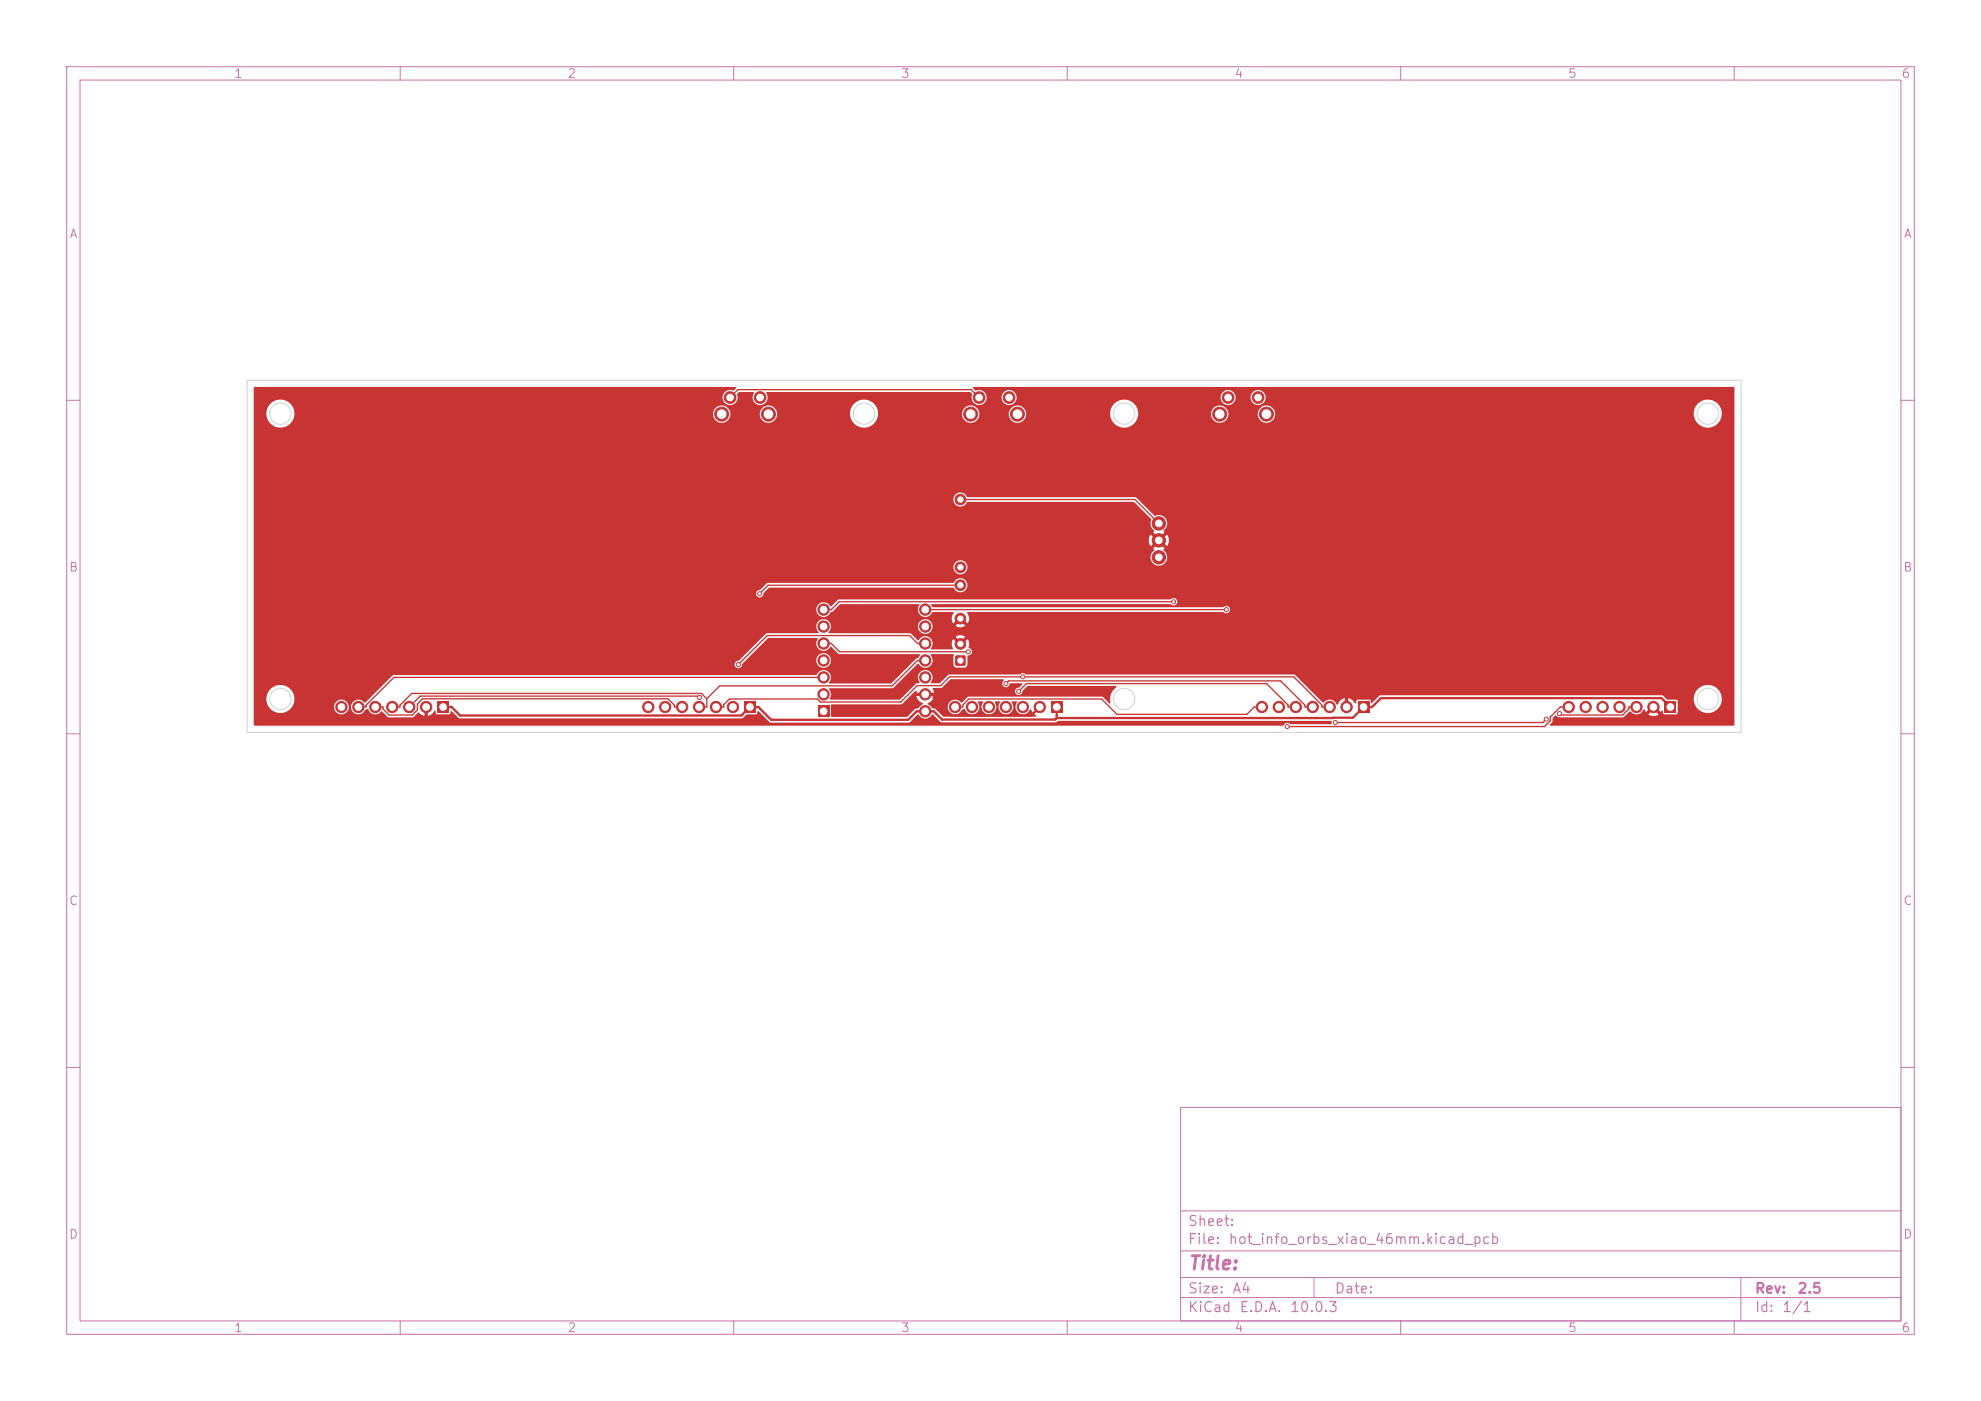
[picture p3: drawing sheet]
<svg xmlns="http://www.w3.org/2000/svg" width="297mm" height="210mm" viewBox="0 0 297 210" stroke-linecap="round" stroke-linejoin="round" font-family="sans-serif">
<defs><g id="words">
<text font-size="2" fill="#c872ab" x="178" y="190.8">Title:</text>
<g font-size="1.5" fill="#c872ab">
<text x="178" y="184.2">Sheet:</text>
<text x="178" y="186.9">File:</text>
<text x="184.1" y="186.9">hot_info_orbs_xiao_46mm.kicad_pcb</text>
<text x="178" y="197.1">KiCad</text>
<text x="178" y="194.3">Size:</text>
<text x="184.7" y="194.3">A4</text>
<text x="185.7" y="197.1">E.D.A.</text>
<text x="193.3" y="197.1">10.0.3</text>
<text x="200" y="194.3">Date:</text>
<text x="263" y="194.3">Rev:</text>
<text x="263" y="197.1">Id:</text>
<text x="267.1" y="197.1">1/1</text>
<text x="269.4" y="194.3">2.5</text>
</g>
<g font-size="1.3" fill="#c872ab">
<text x="35" y="12">1</text>
<text x="85" y="12">2</text>
<text x="135" y="12">3</text>
<text x="185" y="12">4</text>
<text x="235" y="12">5</text>
<text x="285" y="12">6</text>
<text x="10.3" y="36">A</text>
<text x="285.4" y="36">A</text>
<text x="10.3" y="86">B</text>
<text x="285.3" y="86">B</text>
<text x="10.3" y="136">C</text>
<text x="285.3" y="136">C</text>
<text x="10.3" y="186">D</text>
<text x="285.3" y="186">D</text>
<text x="35" y="200">1</text>
<text x="85" y="200">2</text>
<text x="135" y="200">3</text>
<text x="185" y="200">4</text>
<text x="235" y="200">5</text>
<text x="285" y="200">6</text>
</g>
</g></defs>
<g fill="none" stroke="#c872ab" stroke-width=".15">
<path d="M10 10h277v190h-277zM12 12h273v186h-273zM60 10v2M110 10v2M160 10v2M210 10v2M260 10v2M10 60h2M285 60h2M10 110h2M285 110h2M10 160h2"/>
<path d="M177 166h108v32h-108zM285 160h2M60 198v2M110 198v2M160 198v2M177 194.5h108M177 191.5h108M177 187.5h108M177 181.5h108M197 191.5v3M210 198v2M260 198v2"/>
<path d="M261 191.5v6.5"/>
</g>
<circle cx="173.7" cy="81" r="1" fill="#c83434" stroke="#c83434" stroke-width=".15"/>
<path d="M111.6 105.1h1.7v1.7h-1.7z" fill="#c83434"/>
<g fill="#c83434" stroke="#c83434" stroke-width=".15">
<circle cx="109.9" cy="106" r=".85"/>
<circle cx="107.3" cy="106" r=".85"/>
<circle cx="104.8" cy="106" r=".85"/>
<circle cx="102.3" cy="106" r=".85"/>
<circle cx="99.7" cy="106" r=".85"/>
<circle cx="97.2" cy="106" r=".85"/>
</g>
<path d="M157.6 105.1h1.7v1.7h-1.7z" fill="#c83434"/>
<g fill="#c83434" stroke="#c83434" stroke-width=".15">
<circle cx="155.9" cy="106" r=".85"/>
<circle cx="153.4" cy="106" r=".85"/>
<circle cx="150.8" cy="106" r=".85"/>
<circle cx="148.3" cy="106" r=".85"/>
<circle cx="145.7" cy="106" r=".85"/>
<circle cx="143.2" cy="106" r=".85"/>
</g>
<path d="M249.6 105.1h1.7v1.7h-1.7z" fill="#c83434"/>
<g fill="#c83434" stroke="#c83434" stroke-width=".15">
<circle cx="247.9" cy="106" r=".85"/>
<circle cx="245.3" cy="106" r=".85"/>
<circle cx="242.8" cy="106" r=".85"/>
<circle cx="240.3" cy="106" r=".85"/>
<circle cx="237.7" cy="106" r=".85"/>
<circle cx="235.2" cy="106" r=".85"/>
<circle cx="173.7" cy="78.5" r="1"/>
<circle cx="173.7" cy="83.5" r="1"/>
</g>
<path d="M203.6 105.1h1.7v1.7h-1.7z" fill="#c83434"/>
<g fill="#c83434" stroke="#c83434" stroke-width=".15">
<circle cx="201.9" cy="106" r=".85"/>
<circle cx="199.3" cy="106" r=".85"/>
<circle cx="196.8" cy="106" r=".85"/>
<circle cx="194.3" cy="106" r=".85"/>
<circle cx="191.7" cy="106" r=".85"/>
<circle cx="189.2" cy="106" r=".85"/>
</g>
<path d="M65.6 105.1h1.7v1.7h-1.7z" fill="#c83434"/>
<g fill="#c83434" stroke="#c83434" stroke-width=".15">
<circle cx="63.9" cy="106" r=".85"/>
<circle cx="61.3" cy="106" r=".85"/>
<circle cx="58.8" cy="106" r=".85"/>
<circle cx="56.3" cy="106" r=".85"/>
<circle cx="53.7" cy="106" r=".85"/>
<circle cx="51.2" cy="106" r=".85"/>
</g>
<path d="M143.3 98.3h1.4v1.4h-1.4z" fill="#c83434"/>
<circle cx="144" cy="96.5" r=".8" fill="#c83434" stroke="#c83434" stroke-width=".15"/>
<path d="M122.6 105.8h1.7v1.7h-1.7z" fill="#c83434"/>
<g fill="#c83434" stroke="#c83434" stroke-width=".15">
<circle cx="123.5" cy="104.1" r=".85"/>
<circle cx="123.5" cy="101.5" r=".85"/>
<circle cx="123.5" cy="99" r=".85"/>
<circle cx="123.5" cy="96.5" r=".85"/>
<circle cx="123.5" cy="93.9" r=".85"/>
<circle cx="123.5" cy="91.4" r=".85"/>
<circle cx="138.7" cy="91.4" r=".85"/>
<circle cx="138.7" cy="93.9" r=".85"/>
<circle cx="138.7" cy="96.5" r=".85"/>
<circle cx="138.7" cy="99" r=".85"/>
<circle cx="138.7" cy="101.5" r=".85"/>
<circle cx="138.7" cy="104.1" r=".85"/>
<circle cx="138.7" cy="106.6" r=".85"/>
<circle cx="144" cy="74.9" r=".8"/>
<circle cx="144" cy="85" r=".8"/>
<circle cx="189.9" cy="62.1" r="1.05"/>
<circle cx="182.9" cy="62.1" r="1.05"/>
<circle cx="188.6" cy="59.6" r=".87"/>
<circle cx="184.1" cy="59.6" r=".87"/>
<circle cx="152.5" cy="62.1" r="1.05"/>
<circle cx="145.5" cy="62.1" r="1.05"/>
<circle cx="151.3" cy="59.6" r=".87"/>
<circle cx="146.8" cy="59.6" r=".87"/>
<circle cx="115.2" cy="62.1" r="1.05"/>
<circle cx="108.2" cy="62.1" r="1.05"/>
<circle cx="114" cy="59.6" r=".87"/>
<circle cx="109.5" cy="59.6" r=".87"/>
<circle cx="144" cy="87.7" r=".8"/>
<circle cx="144" cy="92.7" r=".8"/>
<circle cx="233.8" cy="107" r=".3"/>
<circle cx="104.9" cy="104.5" r=".3"/>
<circle cx="153.3" cy="101.5" r=".3"/>
<circle cx="150.8" cy="102.5" r=".3"/>
<circle cx="152.7" cy="103.6" r=".3"/>
<circle cx="200.2" cy="108.3" r=".3"/>
<circle cx="110.7" cy="99.6" r=".3"/>
<circle cx="231.8" cy="107.8" r=".3"/>
<circle cx="193" cy="108.9" r=".3"/>
<circle cx="113.9" cy="89" r=".3"/>
<circle cx="145.2" cy="97.7" r=".3"/>
<circle cx="183.9" cy="91.4" r=".3"/>
<circle cx="176" cy="90.2" r=".3"/>
</g>
<path d="M66.4 106h1.3l1.3 1.3h42.2l1.2-1.3h1.3l1.9 1.9h20.6l1.2-1.3h2.6l1.2 1.3h17l.2-.3M138.7 104.1h1.3v.5l2.6 2.7h12l1.3-1.3M158.4 106v1.6M250.4 106l-1.3-1.4h-42.1l-1.3 1.4h-1.3l-1.6 1.6h-44.4" fill="none" stroke="#c83434" stroke-width=".35"/>
<g fill="none" stroke="#c83434" stroke-width=".2">
<path d="M109.5 59.6l1.1-1.2h35l1.2 1.2M144 74.9h26.2l3.5 3.6M123.5 96.5h1.1l1.3 1.2h19.3M138.7 99h-1.1l-3.8 3.8h-25.9l-1.9 1.9M138.7 96.5h-1.1l-1.2-1.2h-21.4l-4.3 4.3M138.7 91.4h45.2M144 87.7h-28.8l-1.3 1.3M176 90.2h-50.2l-1.2 1.2h-1.1M56.3 106h1.1v.3l.9 .9h3.5l.8-.8v-.9l.8-.8h36.8l.9 1v.3h1.2M104.9 104.5l-.2-.2h-41.7l-1.7 1.7M106 104.7l-.8-.8h-43.5l-1.7 1.8v.3h-1.2M106 104.7v1.3h-1.2"/>
<path d="M107.4 106h1.1v-.4l.8-.8h13.2l.5 .4h12.1l2.4-2.4h3.5l1.4-1.3h51.6l4.2 4.2v.3h1.1M123.5 101.5h-64.4l-4.2 4.2v.3h-1.2M143.2 106h1.1v-.3l1-.9h19.9l2.3 2.3h19.4l1.1-1.1h1.2M150.8 102.5l.4-.4h40.8l3.7 3.6v.3h1.1M152.7 103.6l1.2-1.1h36l3.2 3.2v.3h1.2M231.8 107.8l-.5 .5h-31.1M235.2 106h-1.3l-1.5 1.5v.5l-.8 .9h-38.6M245.3 106h-1.1v.3l-.9 .9h-9.3l-.2-.2"/>
</g>
<g fill="#c83434">
<path d="M38.1 58.1l72.2-.1v.2l-.3 .3a1.19 1.19 0 0 0-1.4 .4 1.19 1.19 0 0 0 0 1.4 1.17 1.17 0 0 0 1.5 .2 1.17 1.17 0 0 0 .4-1.5l.3-.2h2.1l.1 .1a1.15 1.15 0 0 0 .3 1.5 1.15 1.15 0 0 0 1.5 0 1.15 1.15 0 0 0 .1-1.6h30.5l.3 .2a1.19 1.19 0 0 0 .3 1.4 1.19 1.19 0 0 0 1.4 .2l.4-.6 .1-.5h2.3a1.13 1.13 0 0 0 1.1 1.2 1.13 1.13 0 0 0 1.1-1.2h30.6v.2a1.13 1.13 0 0 0 1.2 1 1.13 1.13 0 0 0 1-1.2h2.3v.2a1.13 1.13 0 0 0 1.7 .9 1.13 1.13 0 0 0 0-2 1.13 1.13 0 0 0-1.7 .9h-2.3v-.2a1.13 1.13 0 0 0-1.2-.8 1.13 1.13 0 0 0-1 1h-30.6v-.2a1.13 1.13 0 0 0-1.2-.8 1.13 1.13 0 0 0-1 1h-2.3v-.2a1.29 1.29 0 0 0-1.7-.8l-.3-.3v-.2h114.1v50.7l-27.5 .1-.1-.2a.98 .98 0 0 0 .4-1l.4-.4 .4 .3h.4h9.3l1.1-.9a1.19 1.19 0 0 0 2.1-.3l.3 .4 .6-.6 .4 .4-.6 .6a1.34 1.34 0 0 0 1.5 0l-.7-.6 .4-.4 .6 .6 .1-.2h.2v.4l.2 .2h1.8l.2-.2v-2h-1.5l-.3-.3h4.2a2.1 2.1 0 0 0 3 2.1 2.1 2.1 0 0 0 .5-3.6 2.1 2.1 0 0 0-3.4 1.3l-.1 .2h-4.2l-.5-.4h-42.2l-1.3 1.2-.1-.1-.1-.3-.1-.1h-1.8l-.3 .1v.4h-.1l-.4-.4-.7-.3v.8h-.5v-.8a1.67 1.67 0 0 0-1.1 .9h-.1a1.18 1.18 0 0 0-2-.3l-4.4-4.2h-40.3a.61 .61 0 0 0-.8 0h-10.6l-1.4 1.3h-1.2l-.1-.1a1.12 1.12 0 0 0-.1-1.6 1.12 1.12 0 0 0-1.6 .1 1.12 1.12 0 0 0 0 1.5l-.1 .1-.5 .1-2.4 2.4h-10.4l-.1-.2a1.1 1.1 0 0 0-.1-1.3l.1-.2 9.5-.1 3.7-3.6h.1a1.13 1.13 0 0 0 1.7 .3 1.13 1.13 0 0 0 .1-1.7l.1-.1 3.4 .1-.1 1.6 .2 .2 .3 .2h1.2l.3-.2 .1-.2 .1-1.4a.58 .58 0 0 0 .6-.5 .58 .58 0 0 0-.5-.7 1.78 1.78 0 0 0-.1-1.3l-.7 .7-.1-.2-.3-.2 .7-.7a1.29 1.29 0 0 0-1.4 0l.6 .7-.2 .2-.1 .2-.7-.7a1.64 1.64 0 0 0-.1 1.5h-3.1l-.1-.1a1.14 1.14 0 0 0-.3-1.7 1.14 1.14 0 0 0-1.7 .5l-1.2-1.1h-12.1l-.1-.1 .3-.5 .1-.5h13v.2a1.1 1.1 0 0 0 1.7 .9 1.1 1.1 0 0 0 0-1.9 1.1 1.1 0 0 0-1.7 .8h-13v-.1a1.11 1.11 0 0 0-1.7-.7 1.11 1.11 0 0 0-.2 1.8l-.1 .1h-7.7l-4.2 4.2a.57 .57 0 0 0-.6 .6 .57 .57 0 0 0 .7 .5 .57 .57 0 0 0 .5-.7l.6-.6h10.5a1.1 1.1 0 0 0 1.5 1.1 1.1 1.1 0 0 0 .3-1.8 1.1 1.1 0 0 0-1.8 .5v.2h-10.5l3.3-3.3 7.4 .1a1.16 1.16 0 0 0 .3 1.7 1.16 1.16 0 0 0 1.7-.5l1.2 1.1h12l.1 .2-.3 .4-.2 .1-3.8 3.8h-9.2l-.1-.2a1.11 1.11 0 0 0-.3-1.7 1.11 1.11 0 0 0-1.6 .6h-63.4l-4.3 4.1a1.12 1.12 0 0 0-1.8-.1 1.12 1.12 0 0 0 .3 1.8 1.12 1.12 0 0 0 1.6-.7h.4a1.19 1.19 0 0 0 2.1 .3l1 .9h3.6l.8-.7 .9 .5v-.9h.5v.9l.7-.3 .4-.5 .1 .1v.3l.3 .2h1.8l.1-.2 .1-.3h.1l1.2 1.1h42.3l.8-.6h1.4l.1-.2 .1-.3h.1l1.7 1.6 .2 .1h20.6l1.4-1.2a1.33 1.33 0 0 0 1.8 .4l.3-.4h.2l1.3 1.2h17.1l.4-.2h40.8l.2 .1v.3l-.2 .1-6.1-.1a.65 .65 0 0 0-1 .3h-154.3l-.1-4.2h1.9a2.1 2.1 0 0 0 1.5 2.2 2.1 2.1 0 0 0 2.4-.9h6.3v.2a1.1 1.1 0 0 0 1.7 .8 1.1 1.1 0 0 0 0-1.9 1.1 1.1 0 0 0-1.7 .9h-6.3l.1-.2a2.1 2.1 0 0 0-1.3-2.9 2.1 2.1 0 0 0-2.7 1.8h-1.9v-13.3h84.4v.2a1.15 1.15 0 0 0 1 1 1.15 1.15 0 0 0 1.2-.8h.2l1.2-1.1h11.8a1.14 1.14 0 0 0 .4 1.7 1.14 1.14 0 0 0 1.6-.6h3.1l.1 .2a1.29 1.29 0 0 0-.1 1.6l.7-.7 .1 .2 .2 .1-.6 .7a1.29 1.29 0 0 0 1.4 0l-.7-.7 .3-.1 .1-.2 .7 .6a1.59 1.59 0 0 0-.1-1.6h38.4a.56 .56 0 0 0 .9-.1 .56 .56 0 0 0-.1-.8 .56 .56 0 0 0-.8 .1h-43.6a.27 .27 0 0 1-.1-.4h35.8a.56 .56 0 0 0 .9-.1 .56 .56 0 0 0-.1-.8 .56 .56 0 0 0-.8 .2h-49.7l-1.3 1a1.12 1.12 0 0 0-1.2-.6 1.12 1.12 0 0 0-.9 1h-84.4v-2.4h75.3v.2a.57 .57 0 0 0 .7 .4 .57 .57 0 0 0 .5-.6l.9-.8h27.5a1.09 1.09 0 0 0 1.5 .6 1.09 1.09 0 0 0 .5-1.5 1.13 1.13 0 0 0-1-.5 1.13 1.13 0 0 0-1 .7h-27.8l-1.2 1a.55 .55 0 0 0-.6 .5h-75.3v-4h104.9v.2a1.06 1.06 0 0 0 1.6 .8 1.06 1.06 0 0 0 0-1.8 1.06 1.06 0 0 0-1.6 .8h-104.9v-10.1h104.9v.2a1.11 1.11 0 0 0 1 .9 1.11 1.11 0 0 0 1.2-.7h24.9l2.6 2.7a1.39 1.39 0 0 0 .5 1.7l-.2 .2 .7 .7-.3 .4-.8-.8v.1a1.49 1.49 0 0 0 0 1.7l.8-.8 .3 .4-.7 .7 .2 .2-.1 .1a1.26 1.26 0 0 0-.2 1.9 1.26 1.26 0 0 0 1.9-.1 1.26 1.26 0 0 0-.3-1.8l.2-.3-.7-.7 .3-.4 .8 .8a1.48 1.48 0 0 0 0-1.8l-.8 .8-.3-.4 .7-.7-.2-.2v-.1a1.29 1.29 0 0 0 .4-1.7 1.29 1.29 0 0 0-1.7-.5l-2.9-2.8h-25.2a1.07 1.07 0 0 0-1.1-.7 1.07 1.07 0 0 0-1 1h-104.9v-12.9h1.9v.2a2.1 2.1 0 0 0 2.2 2 2.1 2.1 0 0 0 2-2.1h62.8v.2a1.3 1.3 0 0 0 1.4 1.2 1.3 1.3 0 0 0 1.2-1.4h4.4v.2a1.3 1.3 0 0 0 1.5 1.2 1.3 1.3 0 0 0 1.1-1.5h10.9v.2a2.1 2.1 0 0 0 2.2 2 2.1 2.1 0 0 0 2-2.1h12.6v.2a1.3 1.3 0 0 0 1.4 1.2 1.3 1.3 0 0 0 1.2-1.4h4.4v.2a1.3 1.3 0 0 0 1.5 1.2 1.3 1.3 0 0 0 1.1-1.5h12.6v.2a2.1 2.1 0 0 0 2.2 2 2.1 2.1 0 0 0 2-2.1h11v.2a1.3 1.3 0 0 0 1.4 1.2 1.3 1.3 0 0 0 1.2-1.4h4.4v.2a1.3 1.3 0 0 0 1.4 1.2 1.3 1.3 0 0 0 1.2-1.5h62.7v.2a2.1 2.1 0 0 0 3.2 1.7 2.1 2.1 0 0 0 0-3.6 2.1 2.1 0 0 0-3.2 1.7h-62.7l-.1-.1a1.3 1.3 0 0 0-1.3-1 1.3 1.3 0 0 0-1.2 1.2h-4.4l-.1-.1a1.3 1.3 0 0 0-1.3-1.1 1.3 1.3 0 0 0-1.2 1.2h-11v-.1a2.1 2.1 0 0 0-2.1-2 2.1 2.1 0 0 0-2.1 2h-12.6v-.1a1.3 1.3 0 0 0-1.4-1 1.3 1.3 0 0 0-1.2 1.2h-4.4v-.1a1.3 1.3 0 0 0-1.3-1.1 1.3 1.3 0 0 0-1.3 1.2h-12.6v-.1a2.11 2.11 0 0 0-2.1-2 2.11 2.11 0 0 0-2.1 2h-10.9v-.1a1.3 1.3 0 0 0-1.4-1 1.3 1.3 0 0 0-1.2 1.2h-4.4v-.1a1.3 1.3 0 0 0-1.4-1.1 1.3 1.3 0 0 0-1.2 1.2h-62.8v-.1a2.1 2.1 0 0 0-2.1-2 2.1 2.1 0 0 0-2.1 2h-1.9z"/>
<path d="M124.6 105.6h10.5l2.1-2h.2v.2h.9v.5h-.9a1.67 1.67 0 0 0 1 1.2l-.4 .3a.65 .65 0 0 1-.7 .4l-1.4 1.3h-11.2l-.1-.2z"/>
<path d="M139.2 103.8h.8l-.2-.5 .1-.2h1.3l1.3-1.3h7.9l.1 .1v.1a.58 .58 0 0 0 .1 1 .58 .58 0 0 0 .8-.6h1.8v.2l-.4 .4a.58 .58 0 0 0-.6 .6 .58 .58 0 0 0 .6 .6 .58 .58 0 0 0 .5-.7l.8-.7h13.2l.1 .2a2.44 2.44 0 0 0-.9 2.4h-.2l-1.1-1h-20l-1 .9a1.12 1.12 0 0 0-1.5-.3 1.12 1.12 0 0 0-.4 1.5 1.12 1.12 0 0 0 1.5 .4l.1-.1a.73 .73 0 0 1 .6-.5h.1a1.16 1.16 0 0 0 1.1 .8 1.16 1.16 0 0 0 1.1-.9v-.5l-.2-.5h.8a1.13 1.13 0 0 0 0 1.5 1.13 1.13 0 0 0 1.6 .1 1.13 1.13 0 0 0 .1-1.5l.2-.2 .6 .1a1.13 1.13 0 0 0 .1 1.5 1.13 1.13 0 0 0 1.5 .1 1.13 1.13 0 0 0 .2-1.5l.1-.2 .7 .1a1.16 1.16 0 0 0 .3 1.7 1.16 1.16 0 0 0 1.7-.6l.1 .1a1.45 1.45 0 0 0 .8 .8l-.1 .2h-13.8l-1.3-1.2a.65 .65 0 0 1-.8-.4l-.3-.2v-.2a1.5 1.5 0 0 0 .9-1.1h-.8z"/>
</g>
<g fill="none" stroke="#d0d2cd" stroke-width=".15">
<path d="M37 57h224v52.8h-224z"/>
<circle cx="42" cy="62" r="1.6"/>
<circle cx="129.5" cy="62" r="1.6"/>
<circle cx="168.5" cy="62" r="1.6"/>
<circle cx="256" cy="62" r="1.6"/>
<circle cx="42" cy="104.8" r="1.6"/>
<circle cx="168.5" cy="104.8" r="1.6"/>
<circle cx="256" cy="104.8" r="1.6"/>
</g>
<g fill="#fff" stroke="#fff" stroke-width=".15">
<circle cx="233.8" cy="107" r=".15"/>
<circle cx="104.9" cy="104.5" r=".15"/>
<circle cx="153.4" cy="101.5" r=".15"/>
<circle cx="150.8" cy="102.5" r=".15"/>
<circle cx="152.7" cy="103.6" r=".15"/>
<circle cx="200.2" cy="108.3" r=".15"/>
<circle cx="110.7" cy="99.6" r=".15"/>
<circle cx="231.8" cy="107.8" r=".15"/>
<circle cx="193" cy="108.9" r=".15"/>
<circle cx="113.9" cy="89" r=".15"/>
<circle cx="145.2" cy="97.7" r=".15"/>
<circle cx="183.9" cy="91.4" r=".15"/>
<circle cx="176" cy="90.2" r=".15"/>
<circle cx="173.7" cy="81" r=".5"/>
<circle cx="112.4" cy="106" r=".5"/>
<circle cx="109.9" cy="106" r=".5"/>
<circle cx="107.3" cy="106" r=".5"/>
<circle cx="104.8" cy="106" r=".5"/>
<circle cx="102.3" cy="106" r=".5"/>
<circle cx="99.7" cy="106" r=".5"/>
<circle cx="97.2" cy="106" r=".5"/>
<circle cx="158.4" cy="106" r=".5"/>
<circle cx="155.9" cy="106" r=".5"/>
<circle cx="153.4" cy="106" r=".5"/>
<circle cx="150.8" cy="106" r=".5"/>
<circle cx="148.3" cy="106" r=".5"/>
<circle cx="145.7" cy="106" r=".5"/>
<circle cx="143.2" cy="106" r=".5"/>
<circle cx="250.4" cy="106" r=".5"/>
<circle cx="247.9" cy="106" r=".5"/>
<circle cx="245.3" cy="106" r=".5"/>
<circle cx="242.8" cy="106" r=".5"/>
<circle cx="240.3" cy="106" r=".5"/>
<circle cx="237.7" cy="106" r=".5"/>
<circle cx="235.2" cy="106" r=".5"/>
<circle cx="173.7" cy="78.5" r=".5"/>
<circle cx="173.7" cy="83.5" r=".5"/>
<circle cx="204.4" cy="106" r=".5"/>
<circle cx="201.9" cy="106" r=".5"/>
<circle cx="199.3" cy="106" r=".5"/>
<circle cx="196.8" cy="106" r=".5"/>
<circle cx="194.3" cy="106" r=".5"/>
<circle cx="191.7" cy="106" r=".5"/>
<circle cx="189.2" cy="106" r=".5"/>
<circle cx="66.4" cy="106" r=".5"/>
<circle cx="63.9" cy="106" r=".5"/>
<circle cx="61.3" cy="106" r=".5"/>
<circle cx="58.8" cy="106" r=".5"/>
<circle cx="56.3" cy="106" r=".5"/>
<circle cx="53.7" cy="106" r=".5"/>
<circle cx="51.2" cy="106" r=".5"/>
<circle cx="144" cy="99" r=".4"/>
<circle cx="144" cy="96.5" r=".4"/>
<circle cx="123.5" cy="106.6" r=".5"/>
<circle cx="123.5" cy="104.1" r=".5"/>
<circle cx="123.5" cy="101.5" r=".5"/>
<circle cx="123.5" cy="99" r=".5"/>
<circle cx="123.5" cy="96.5" r=".5"/>
<circle cx="123.5" cy="93.9" r=".5"/>
<circle cx="123.5" cy="91.4" r=".5"/>
<circle cx="138.7" cy="91.4" r=".5"/>
<circle cx="138.7" cy="93.9" r=".5"/>
<circle cx="138.7" cy="96.5" r=".5"/>
<circle cx="138.7" cy="99" r=".5"/>
<circle cx="138.7" cy="101.5" r=".5"/>
<circle cx="138.7" cy="104.1" r=".5"/>
<circle cx="138.7" cy="106.6" r=".5"/>
<circle cx="144" cy="74.9" r=".4"/>
<circle cx="144" cy="85" r=".4"/>
<circle cx="189.9" cy="62.1" r=".65"/>
<circle cx="182.9" cy="62.1" r=".65"/>
<circle cx="188.6" cy="59.6" r=".49"/>
<circle cx="184.1" cy="59.6" r=".5"/>
<circle cx="152.5" cy="62.1" r=".65"/>
<circle cx="145.5" cy="62.1" r=".65"/>
<circle cx="151.3" cy="59.6" r=".5"/>
<circle cx="146.8" cy="59.6" r=".49"/>
<circle cx="115.2" cy="62.1" r=".65"/>
<circle cx="108.2" cy="62.1" r=".65"/>
<circle cx="114" cy="59.6" r=".49"/>
<circle cx="109.5" cy="59.6" r=".5"/>
<circle cx="144" cy="87.7" r=".4"/>
<circle cx="144" cy="92.7" r=".4"/>
</g>
<use href="#words"/>
</svg>
